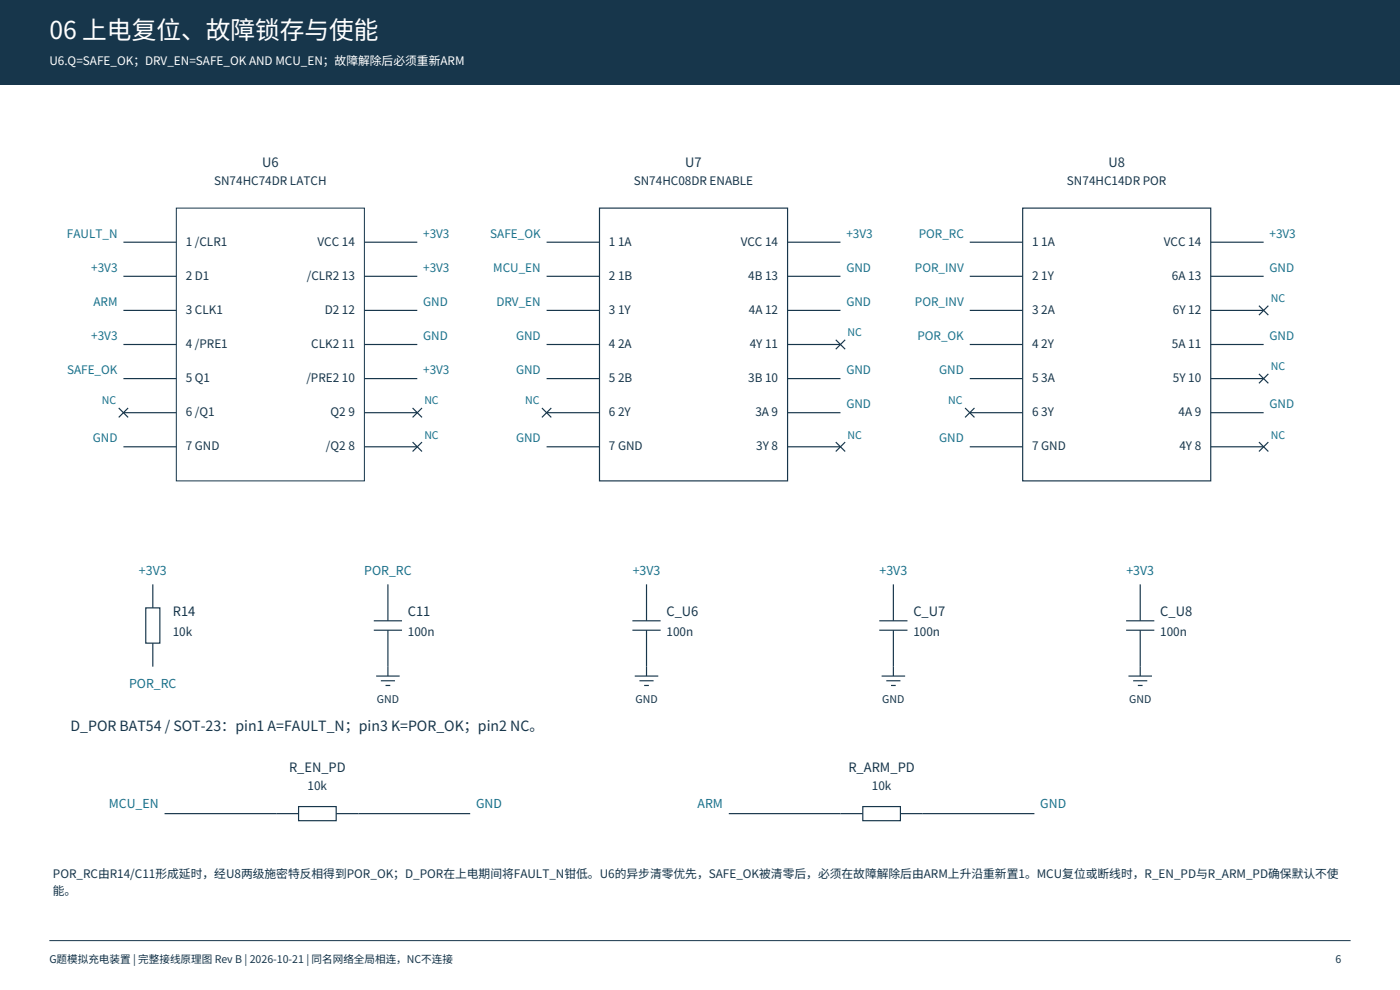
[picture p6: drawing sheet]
<svg xmlns="http://www.w3.org/2000/svg" width="420mm" height="297mm" viewBox="0 0 420 297" stroke-linecap="round" stroke-linejoin="round" font-family="sans-serif">
<defs><g id="words">
<text font-size="7.4" fill="#fff" x="14.8" y="11.6">06 上电复位、故障锁存与使能</text>
<text font-size="4.2" fill="#17364b" x="21.2" y="219.4">D_POR BAT54 / SOT-23：pin1 A=FAULT_N；pin3 K=POR_OK；pin2 NC。</text>
<g font-size="3.9" fill="#17364b">
<text x="78.7" y="50.1">U6</text>
<text x="205.7" y="50.1">U7</text>
<text x="332.7" y="50.1">U8</text>
<text x="51.9" y="184.9">R14</text>
<text x="122.4" y="184.9">C11</text>
<text x="200" y="184.9">C_U6</text>
<text x="274.1" y="184.9">C_U7</text>
<text x="348.2" y="184.9">C_U8</text>
<text x="86.7" y="231.8">R_EN_PD</text>
<text x="254.6" y="231.8">R_ARM_PD</text>
</g>
<g font-size="3.7" fill="#18728c">
<text x="41.7" y="172.5">+3V3</text>
<text x="109.3" y="172.5">POR_RC</text>
<text x="189.9" y="172.5">+3V3</text>
<text x="264" y="172.5">+3V3</text>
<text x="338" y="172.5">+3V3</text>
<text x="38.7" y="206.4">POR_RC</text>
<text x="32.7" y="242.4">MCU_EN</text>
<text x="142.9" y="242.4">GND</text>
<text x="209.3" y="242.4">ARM</text>
<text x="312.2" y="242.4">GND</text>
</g>
<text font-size="3.5" fill="#fff" x="14.8" y="19.4">U6.Q=SAFE_OK；DRV_EN=SAFE_OK AND MCU_EN；故障解除后必须重新ARM</text>
<g font-size="3.5" fill="#17364b">
<text x="64.3" y="55.4">SN74HC74DR LATCH</text>
<text x="190.2" y="55.4">SN74HC08DR ENABLE</text>
<text x="320.2" y="55.4">SN74HC14DR POR</text>
<text x="55.7" y="73.7">1 /CLR1</text>
<text x="95.3" y="73.7">VCC 14</text>
<text x="182.7" y="73.7">1 1A</text>
<text x="222.3" y="73.7">VCC 14</text>
<text x="309.7" y="73.7">1 1A</text>
<text x="349.3" y="73.7">VCC 14</text>
<text x="55.7" y="84">2 D1</text>
<text x="92.1" y="84">/CLR2 13</text>
<text x="182.7" y="84">2 1B</text>
<text x="224.6" y="84">4B 13</text>
<text x="309.7" y="84">2 1Y</text>
<text x="351.7" y="84">6A 13</text>
<text x="55.7" y="94.2">3 CLK1</text>
<text x="97.4" y="94.2">D2 12</text>
<text x="182.7" y="94.2">3 1Y</text>
<text x="224.7" y="94.2">4A 12</text>
<text x="309.7" y="94.2">3 2A</text>
<text x="352" y="94.2">6Y 12</text>
<text x="55.7" y="104.4">4 /PRE1</text>
<text x="93.4" y="104.4">CLK2 11</text>
<text x="182.7" y="104.4">4 2A</text>
<text x="225" y="104.4">4Y 11</text>
<text x="309.7" y="104.4">4 2Y</text>
<text x="351.7" y="104.4">5A 11</text>
<text x="55.7" y="114.7">5 Q1</text>
<text x="91.9" y="114.7">/PRE2 10</text>
<text x="182.7" y="114.7">5 2B</text>
<text x="224.6" y="114.7">3B 10</text>
<text x="309.7" y="114.7">5 3A</text>
<text x="352" y="114.7">5Y 10</text>
<text x="55.7" y="124.9">6 /Q1</text>
<text x="99.2" y="124.9">Q2 9</text>
<text x="182.7" y="124.9">6 2Y</text>
<text x="226.7" y="124.9">3A 9</text>
<text x="309.7" y="124.9">6 3Y</text>
<text x="353.7" y="124.9">4A 9</text>
<text x="55.7" y="135.1">7 GND</text>
<text x="97.8" y="135.1">/Q2 8</text>
<text x="182.7" y="135.1">7 GND</text>
<text x="227" y="135.1">3Y 8</text>
<text x="309.7" y="135.1">7 GND</text>
<text x="354" y="135.1">4Y 8</text>
<text x="51.9" y="190.9">10k</text>
<text x="122.4" y="190.9">100n</text>
<text x="200" y="190.9">100n</text>
<text x="274.1" y="190.9">100n</text>
<text x="348.2" y="190.9">100n</text>
<text x="92.3" y="237.1">10k</text>
<text x="261.7" y="237.1">10k</text>
<text x="15.9" y="263.5">POR_RC由R14/C11形成延时，经U8两级施密特反相得到POR_OK；D_POR在上电期间将FAULT_N钳低。U6的异步清零优先，SAFE_OK被清零后，必须在故障解除后由ARM上升沿重新置1。MCU复位或断线时，R_EN_PD与R_ARM_PD确保默认不使</text>
<text x="15.9" y="268.6">能。</text>
</g>
<g font-size="3.5" fill="#18728c">
<text x="20.1" y="71.3">FAULT_N</text>
<text x="127" y="71.3">+3V3</text>
<text x="147.1" y="71.3">SAFE_OK</text>
<text x="254" y="71.3">+3V3</text>
<text x="275.7" y="71.3">POR_RC</text>
<text x="381" y="71.3">+3V3</text>
<text x="27.4" y="81.5">+3V3</text>
<text x="127" y="81.5">+3V3</text>
<text x="148" y="81.5">MCU_EN</text>
<text x="254" y="81.5">GND</text>
<text x="274.6" y="81.5">POR_INV</text>
<text x="381" y="81.5">GND</text>
<text x="28" y="91.7">ARM</text>
<text x="127" y="91.7">GND</text>
<text x="149" y="91.7">DRV_EN</text>
<text x="254" y="91.7">GND</text>
<text x="274.6" y="91.7">POR_INV</text>
<text x="27.4" y="102">+3V3</text>
<text x="127" y="102">GND</text>
<text x="154.9" y="102">GND</text>
<text x="275.3" y="102">POR_OK</text>
<text x="381" y="102">GND</text>
<text x="20.1" y="112.2">SAFE_OK</text>
<text x="127" y="112.2">+3V3</text>
<text x="154.9" y="112.2">GND</text>
<text x="254" y="112.2">GND</text>
<text x="281.9" y="112.2">GND</text>
<text x="254" y="122.4">GND</text>
<text x="381" y="122.4">GND</text>
<text x="27.9" y="132.6">GND</text>
<text x="154.9" y="132.6">GND</text>
<text x="281.9" y="132.6">GND</text>
</g>
<g font-size="3.2" fill="#18728c">
<text x="381.4" y="90.7">NC</text>
<text x="254.4" y="100.9">NC</text>
<text x="381.4" y="111.1">NC</text>
<text x="30.6" y="121.4">NC</text>
<text x="127.4" y="121.4">NC</text>
<text x="157.6" y="121.4">NC</text>
<text x="284.6" y="121.4">NC</text>
<text x="127.4" y="131.6">NC</text>
<text x="254.4" y="131.6">NC</text>
<text x="381.4" y="131.6">NC</text>
</g>
<g font-size="3.2" fill="#17364b">
<text x="113.1" y="211">GND</text>
<text x="190.7" y="211">GND</text>
<text x="264.8" y="211">GND</text>
<text x="338.9" y="211">GND</text>
<text x="14.8" y="288.9">G题模拟充电装置 | 完整接线原理图 Rev B | 2026-10-21 | 同名网络全局相连，NC不连接</text>
<text x="400.8" y="288.9">6</text>
</g>
</g></defs>
<path d="M0 0h420.2v25.4h-420.2z" fill-rule="evenodd" fill="#17364b"/>
<path d="M14.8 282.2h390.5" fill="none" stroke="#17364b" stroke-width=".3"/>
<path d="M52.9 62.4h56.5v81.9h-56.5z" fill-rule="evenodd" fill="#fff" stroke="#17364b" stroke-width=".3"/>
<g fill="none" stroke="#17364b" stroke-width=".35">
<path d="M37 72.7h15.9M109.4 72.7h15.8M37 82.9h15.9M37 93.1h15.9M109.4 82.9h15.8M109.4 93.1h15.8M37 103.4h15.9M37 113.6h15.9M109.4 103.4h15.8M109.4 113.6h15.8M35.6 122.4l2.9 2.8M37 123.8h15.9"/>
<path d="M37 134.1h15.9M38.5 122.4l-2.9 2.8M109.4 123.8h15.8M109.4 134.1h15.8M123.8 122.4l2.8 2.8M123.8 132.6l2.8 2.9M126.6 122.4l-2.8 2.8M126.6 132.6l-2.8 2.9"/>
</g>
<path d="M179.9 62.4h56.5v81.9h-56.5z" fill-rule="evenodd" fill="#fff" stroke="#17364b" stroke-width=".35"/>
<g fill="none" stroke="#17364b" stroke-width=".35">
<path d="M164 72.7h15.9M236.4 72.7h15.8M164 82.9h15.9M164 93.1h15.9M236.4 82.9h15.8M236.4 93.1h15.8M164 103.4h15.9M164 113.6h15.9M236.4 103.4h15.8M236.4 113.6h15.8M250.8 102l2.8 2.8M253.6 102l-2.8 2.8"/>
<path d="M162.6 122.4l2.9 2.8M164 123.8h15.9M164 134.1h15.9M165.5 122.4l-2.9 2.8M236.4 123.8h15.8M236.4 134.1h15.8M250.8 132.6l2.8 2.9M253.6 132.6l-2.8 2.9"/>
</g>
<path d="M306.9 62.4h56.5v81.9h-56.5z" fill-rule="evenodd" fill="#fff" stroke="#17364b" stroke-width=".35"/>
<g fill="none" stroke="#17364b" stroke-width=".35">
<path d="M291 72.7h15.9M363.4 72.7h15.8M291 82.9h15.9M291 93.1h15.9M363.4 82.9h15.8M363.4 93.1h15.8M377.8 91.7l2.8 2.8M380.6 91.7l-2.8 2.8M291 103.4h15.9M291 113.6h15.9M363.4 103.4h15.8M363.4 113.6h15.8"/>
<path d="M377.8 112.2l2.8 2.8M380.6 112.2l-2.8 2.8M289.6 122.4l2.9 2.8M291 123.8h15.9M291 134.1h15.9M292.5 122.4l-2.9 2.8M363.4 123.8h15.8M363.4 134.1h15.8M377.8 132.6l2.8 2.9M380.6 132.6l-2.8 2.9M45.9 175.3v7.1M116.4 175.3v11"/>
<path d="M194 175.3v11M268.1 175.3v11M342.2 175.3v11M43.7 182.4h4.3v10.6h-4.3zM45.9 193v7M112.2 186.3h8.4M112.2 189.1h8.4M116.4 189.1v13.7M189.8 186.3h8.5M189.8 189.1h8.5M194 189.1v13.7M263.9 186.3h8.4"/>
<path d="M263.9 189.1h8.4M268.1 189.1v13.7M338 186.3h8.4M338 189.1h8.4M342.2 189.1v13.7M112.9 202.8h7M114.3 204.3h4.2M115.7 205.7h1.4M190.5 202.8h7.1M191.9 204.3h4.2M193.3 205.7h1.4M264.6 202.8h7"/>
<path d="M266 204.3h4.2M267.4 205.7h1.4M338.7 202.8h7M340.1 204.3h4.2M341.5 205.7h1.4M49.4 244.1h40.2M89.6 242h11.3v4.2h-11.3zM100.9 244.1h40.2M218.7 244.1h40.2M258.9 242h11.3v4.2h-11.3zM270.2 244.1h40.2"/>
</g>
<use href="#words"/>
</svg>
